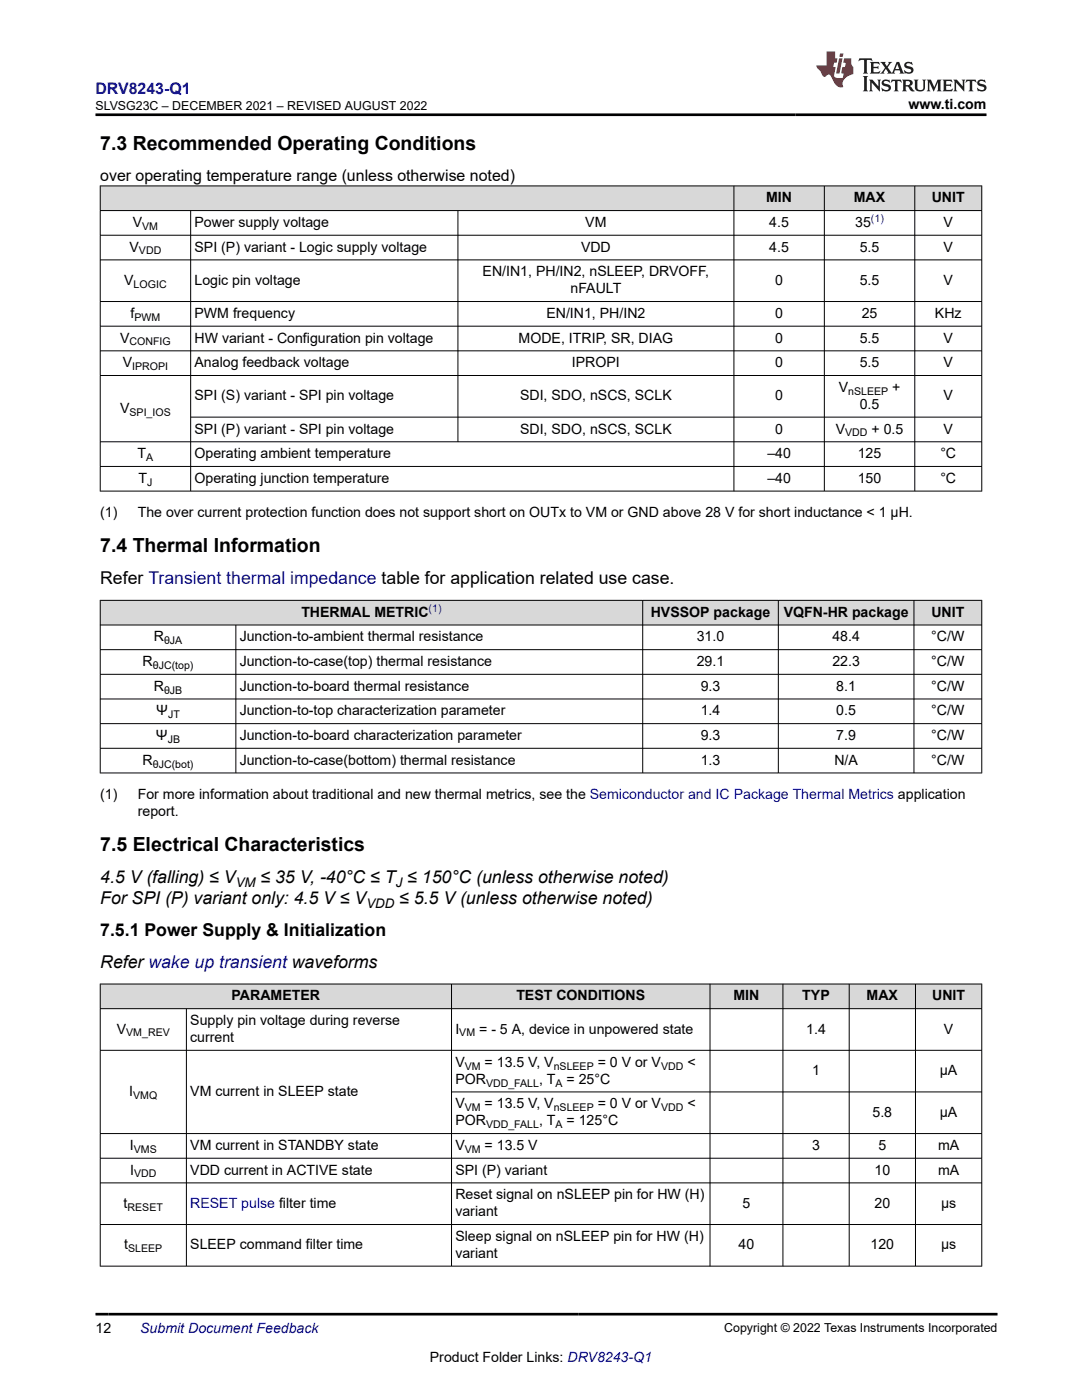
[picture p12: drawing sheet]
<svg xmlns="http://www.w3.org/2000/svg" width="216mm" height="279mm" viewBox="0 0 216 279" stroke-linecap="round" stroke-linejoin="round" font-family="sans-serif">
<defs><g id="words">
<g font-size="3.9">
<text x="20" y="29.9">7.3 Recommended Operating Conditions</text>
<text x="20" y="110.1">7.4 Thermal Information</text>
<text x="20" y="169.8">7.5 Electrical Characteristics</text>
</g>
<g font-size="3.5">
<text x="20" y="116.6">Refer Transient thermal impedance table for application related use case.</text>
<text x="20" y="176.2">4.5 V (falling) ≤ V</text>
<text x="52" y="176.2">≤ 35 V, -40°C ≤ T ≤ 150°C (unless otherwise noted)</text>
<text x="20" y="180.5">For SPI (P) variant only: 4.5 V ≤ V</text>
<text x="79.7" y="180.5">≤ 5.5 V (unless otherwise noted)</text>
<text x="20" y="186.8">7.5.1 Power Supply &amp; Initialization</text>
<text x="20" y="193.2">Refer wake up transient waveforms</text>
</g>
<text font-size="3.2" fill="#00f" x="19" y="18.7">DRV8243-Q1</text>
<text font-size="3.2" x="20" y="36.1">over operating temperature range (unless otherwise noted)</text>
<g font-size="2.8">
<text x="181.3" y="21.8">www.ti.com</text>
<text x="152.9" y="40.4">MIN</text>
<text x="170.4" y="40.4">MAX</text>
<text x="185.9" y="40.4">UNIT</text>
<text x="26.5" y="45.3">V</text>
<text x="38.8" y="45.3">Power supply voltage</text>
<text x="116.8" y="45.3">VM</text>
<text x="153.5" y="45.3">4.5</text>
<text x="170.6" y="45.3">35</text>
<text x="188.3" y="45.3">V</text>
<text x="25.8" y="50.2">V</text>
<text x="38.8" y="50.2">SPI (P) variant - Logic supply voltage</text>
<text x="115.9" y="50.2">VDD</text>
<text x="153.5" y="50.2">4.5</text>
<text x="171.6" y="50.2">5.5</text>
<text x="188.3" y="50.2">V</text>
<text x="24.8" y="56.8">V</text>
<text x="38.8" y="56.8">Logic pin voltage</text>
<text x="96.3" y="55.1">EN/IN1, PH/IN2, nSLEEP, DRVOFF,</text>
<text x="113.8" y="58.5">nFAULT</text>
<text x="154.7" y="56.8">0</text>
<text x="171.6" y="56.8">5.5</text>
<text x="188.3" y="56.8">V</text>
<text x="26" y="63.4">f</text>
<text x="38.8" y="63.4">PWM frequency</text>
<text x="109" y="63.4">EN/IN1, PH/IN2</text>
<text x="154.7" y="63.4">0</text>
<text x="171.9" y="63.4">25</text>
<text x="186.6" y="63.4">KHz</text>
<text x="24" y="68.4">V</text>
<text x="38.8" y="68.4">HW variant - Configuration pin voltage</text>
<text x="103.5" y="68.4">MODE, ITRIP, SR, DIAG</text>
<text x="154.7" y="68.4">0</text>
<text x="171.6" y="68.4">5.5</text>
<text x="188.3" y="68.4">V</text>
<text x="24.5" y="73.3">V</text>
<text x="38.8" y="73.3">Analog feedback voltage</text>
<text x="114.1" y="73.3">IPROPI</text>
<text x="154.7" y="73.3">0</text>
<text x="171.6" y="73.3">5.5</text>
<text x="188.3" y="73.3">V</text>
<text x="24" y="82.4">V</text>
<text x="38.8" y="79.9">SPI (S) variant - SPI pin voltage</text>
<text x="103.8" y="79.9">SDI, SDO, nSCS, SCLK</text>
<text x="154.7" y="79.9">0</text>
<text x="167.4" y="78.2">V</text>
<text x="171.6" y="81.6">0.5</text>
<text x="178" y="78.2">+</text>
<text x="188.3" y="79.9">V</text>
<text x="38.8" y="86.5">SPI (P) variant - SPI pin voltage</text>
<text x="103.8" y="86.5">SDI, SDO, nSCS, SCLK</text>
<text x="154.7" y="86.5">0</text>
<text x="166.8" y="86.5">V</text>
<text x="173.9" y="86.5">+ 0.5</text>
<text x="188.3" y="86.5">V</text>
<text x="27.5" y="91.4">T</text>
<text x="38.8" y="91.4">Operating ambient temperature</text>
<text x="153.1" y="91.4">–40</text>
<text x="171.2" y="91.4">125</text>
<text x="187.6" y="91.4">°C</text>
<text x="27.6" y="96.4">T</text>
<text x="38.8" y="96.4">Operating junction temperature</text>
<text x="153.1" y="96.4">–40</text>
<text x="171.2" y="96.4">150</text>
<text x="187.6" y="96.4">°C</text>
<text x="20" y="103.2">(1)</text>
<text x="27.5" y="103.2">The over current protection function does not support short on OUTx to VM or GND above 28 V for short inductance &lt; 1 μH.</text>
<text x="60.1" y="123.1">THERMAL METRIC</text>
<text x="129.9" y="123.1">HVSSOP package</text>
<text x="156.4" y="123.1">VQFN-HR package</text>
<text x="185.8" y="123.1">UNIT</text>
<text x="30.7" y="128">R</text>
<text x="47.8" y="128">Junction-to-ambient thermal resistance</text>
<text x="139" y="128">31.0</text>
<text x="166.1" y="128">48.4</text>
<text x="185.8" y="128">°C/W</text>
<text x="28.5" y="132.9">R</text>
<text x="30.7" y="137.8">R</text>
<text x="47.8" y="132.9">Junction-to-case(top) thermal resistance</text>
<text x="47.8" y="137.8">Junction-to-board thermal resistance</text>
<text x="139" y="132.9">29.1</text>
<text x="139.8" y="137.8">9.3</text>
<text x="166.1" y="132.9">22.3</text>
<text x="166.9" y="137.8">8.1</text>
<text x="185.8" y="132.9">°C/W</text>
<text x="185.8" y="137.8">°C/W</text>
<text x="31.2" y="142.8">Ψ</text>
<text x="47.8" y="142.8">Junction-to-top characterization parameter</text>
<text x="139.8" y="142.8">1.4</text>
<text x="166.9" y="142.8">0.5</text>
<text x="185.8" y="142.8">°C/W</text>
<text x="31.1" y="147.7">Ψ</text>
<text x="47.8" y="147.7">Junction-to-board characterization parameter</text>
<text x="139.8" y="147.7">9.3</text>
<text x="166.9" y="147.7">7.9</text>
<text x="185.8" y="147.7">°C/W</text>
<text x="28.5" y="152.6">R</text>
<text x="47.8" y="152.6">Junction-to-case(bottom) thermal resistance</text>
<text x="139.8" y="152.6">1.3</text>
<text x="166.5" y="152.6">N/A</text>
<text x="185.8" y="152.6">°C/W</text>
<text x="20" y="159.4">(1)</text>
<text x="27.5" y="159.4">For more information about traditional and new thermal metrics, see the Semiconductor and IC Package Thermal Metrics application</text>
<text x="27.5" y="162.8">report.</text>
<text x="46.2" y="199.7">PARAMETER</text>
<text x="103" y="199.7">TEST CONDITIONS</text>
<text x="146.4" y="199.7">MIN</text>
<text x="160.1" y="199.7">TYP</text>
<text x="172.9" y="199.7">MAX</text>
<text x="186" y="199.7">UNIT</text>
<text x="23.3" y="206.3">V</text>
<text x="38" y="204.6">Supply pin voltage during reverse</text>
<text x="38" y="208">current</text>
<text x="90.9" y="206.3">I</text>
<text x="95.6" y="206.3">= - 5 A, device in unpowered state</text>
<text x="160.9" y="206.3">1.4</text>
<text x="188.3" y="206.3">V</text>
<text x="90.9" y="212.9">V</text>
<text x="96.7" y="212.9">= 13.5 V, V</text>
<text x="119.3" y="212.9">= 0 V or V</text>
<text x="137.2" y="212.9">&lt;</text>
<text x="162.1" y="214.6">1</text>
<text x="187.5" y="214.6">µA</text>
<text x="25.8" y="218.7">I</text>
<text x="38" y="218.7">VM current in SLEEP state</text>
<text x="90.9" y="216.3">POR</text>
<text x="90.9" y="221.2">V</text>
<text x="96.7" y="221.2">= 13.5 V, V</text>
<text x="107.6" y="216.3">, T</text>
<text x="113.1" y="216.3">= 25°C</text>
<text x="119.3" y="221.2">= 0 V or V</text>
<text x="137.2" y="221.2">&lt;</text>
<text x="90.9" y="224.6">POR</text>
<text x="107.6" y="224.6">, T</text>
<text x="113.1" y="224.6">= 125°C</text>
<text x="174.1" y="222.9">5.8</text>
<text x="187.5" y="222.9">µA</text>
<text x="25.9" y="229.5">I</text>
<text x="38" y="229.5">VM current in STANDBY state</text>
<text x="90.9" y="229.5">V</text>
<text x="96.7" y="229.5">= 13.5 V</text>
<text x="162.1" y="229.5">3</text>
<text x="175.3" y="229.5">5</text>
<text x="187.2" y="229.5">mA</text>
<text x="26" y="234.4">I</text>
<text x="38" y="234.4">VDD current in ACTIVE state</text>
<text x="90.9" y="234.4">SPI (P) variant</text>
<text x="90.9" y="239.3">Reset signal on nSLEEP pin for HW (H)</text>
<text x="174.5" y="234.4">10</text>
<text x="187.2" y="234.4">mA</text>
<text x="24.7" y="241">t</text>
<text x="90.9" y="242.7">variant</text>
<text x="148.2" y="241">5</text>
<text x="174.5" y="241">20</text>
<text x="187.8" y="241">µs</text>
<text x="24.8" y="249.3">t</text>
<text x="38" y="249.3">SLEEP command filter time</text>
<text x="90.9" y="247.7">Sleep signal on nSLEEP pin for HW (H)</text>
<text x="90.9" y="251">variant</text>
<text x="147.4" y="249.3">40</text>
<text x="173.7" y="249.3">120</text>
<text x="187.8" y="249.3">µs</text>
<text x="19" y="266.1">12</text>
<text x="85.8" y="271.7">Product Folder Links: DRV8243-Q1</text>
</g>
<g font-size="2.8" fill="#00f">
<text x="38" y="241">RESET pulse filter time</text>
<text x="28" y="266.1">Submit Document Feedback</text>
</g>
<g font-size="2.6">
<text x="47" y="176.9">VM</text>
<text x="79" y="176.9">J</text>
<text x="73.1" y="181.2">VDD</text>
</g>
<g font-size="2.5">
<text x="19" y="21.9">SLVSG23C – DECEMBER 2021 – REVISED AUGUST 2022</text>
<text x="144.5" y="265.8">Copyright © 2022 Texas Instruments Incorporated</text>
</g>
<g font-size="2.1">
<text x="28.4" y="45.9">VM</text>
<text x="27.7" y="50.8">VDD</text>
<text x="26.7" y="57.4">LOGIC</text>
<text x="26.8" y="64">PWM</text>
<text x="25.8" y="68.9">CONFIG</text>
<text x="26.4" y="73.9">IPROPI</text>
<text x="25.8" y="82.9">SPI_IOS</text>
<text x="169.2" y="78.8">nSLEEP</text>
<text x="168.6" y="87.1">VDD</text>
<text x="29.2" y="92">A</text>
<text x="29.4" y="96.9">J</text>
<text x="32.7" y="128.6">θJA</text>
<text x="30.5" y="133.5">θJC(top)</text>
<text x="32.7" y="138.4">θJB</text>
<text x="33.5" y="143.3">JT</text>
<text x="33.5" y="148.3">JB</text>
<text x="30.5" y="153.2">θJC(bot)</text>
<text x="25.2" y="206.8">VM_REV</text>
<text x="91.6" y="206.8">VM</text>
<text x="92.7" y="213.4">VM</text>
<text x="110.5" y="213.4">nSLEEP</text>
<text x="131.9" y="213.4">VDD</text>
<text x="26.6" y="219.3">VMQ</text>
<text x="92.7" y="221.8">VM</text>
<text x="97" y="216.8">VDD_FALL</text>
<text x="110.5" y="221.8">nSLEEP</text>
<text x="110.9" y="216.8">A</text>
<text x="131.9" y="221.8">VDD</text>
<text x="97" y="225.1">VDD_FALL</text>
<text x="110.9" y="225.1">A</text>
<text x="26.7" y="230.1">VMS</text>
<text x="92.7" y="230.1">VM</text>
<text x="26.8" y="235">VDD</text>
<text x="25.5" y="241.6">RESET</text>
<text x="25.6" y="249.9">SLEEP</text>
</g>
<g font-size="2.1" fill="#00f">
<text x="173.8" y="44.4">(1)</text>
<text x="85.5" y="122.1">(1)</text>
</g>
</g></defs>
<g fill="#d8d8d8">
<path d="M20 37.1h175.9v4.9h-175.9z" fill-rule="evenodd"/>
<path d="M20.1 37.2h126.3v4.8h-126.3z" fill-rule="evenodd"/>
<path d="M146.5 37.2h17.9v4.8h-17.9z" fill-rule="evenodd"/>
<path d="M164.6 37.2h17.9v4.8h-17.9z" fill-rule="evenodd"/>
<path d="M182.6 37.2h13.2v4.8h-13.2z" fill-rule="evenodd"/>
</g>
<g fill="none" stroke="#000" stroke-width=".2">
<path d="M19.9 37.1h176.1M20 37v61.1M146.4 37v61.1M164.5 37v61.1M182.5 37v61.1M195.9 37v61.1M19.9 42h176.1M19.9 46.9h176.1M19.9 51.9h176.1M38 42v56.1M91.4 42v46.2M19.9 60.2h176.1"/>
<path d="M19.9 65.1h176.1M19.9 70h176.1M19.9 74.9h176.1M19.9 88.2h176.1M19.9 93.1h176.1M19.9 98h176.1M38 83.2h158"/>
</g>
<g fill="#d8d8d8">
<path d="M20 119.8h175.9v4.9h-175.9z" fill-rule="evenodd"/>
<path d="M20.1 119.9h108.1v4.8h-108.1z" fill-rule="evenodd"/>
<path d="M128.3 119.9h26.9v4.8h-26.9z" fill-rule="evenodd"/>
<path d="M155.4 119.9h26.9v4.8h-26.9z" fill-rule="evenodd"/>
<path d="M182.4 119.9h13.4v4.8h-13.4z" fill-rule="evenodd"/>
</g>
<g fill="none" stroke="#000" stroke-width=".2">
<path d="M19.9 119.8h176.1M20 119.8v34.5M128.2 119.8v34.5M155.3 119.8v34.5M182.4 119.8v34.5M195.9 119.8v34.5M19.9 124.7h176.1M19.9 129.7h176.1M19.9 134.6h176.1M19.9 139.5h176.1M47.1 124.7v29.6M19.9 144.4h176.1"/>
<path d="M19.9 149.3h176.1M19.9 154.3h176.1"/>
</g>
<g fill="#d8d8d8">
<path d="M20 196.4h175.9v4.9h-175.9z" fill-rule="evenodd"/>
<path d="M20.1 196.4h69.9v4.8h-69.9z" fill-rule="evenodd"/>
<path d="M90.2 196.4h51.4v4.8h-51.4z" fill-rule="evenodd"/>
<path d="M141.7 196.4h14.5v4.8h-14.5z" fill-rule="evenodd"/>
<path d="M156.3 196.4h13.1v4.8h-13.1z" fill-rule="evenodd"/>
<path d="M169.5 196.4h13.1v4.8h-13.1z" fill-rule="evenodd"/>
<path d="M182.7 196.4h13.1v4.8h-13.1z" fill-rule="evenodd"/>
</g>
<g fill="none" stroke="#000" stroke-width=".2">
<path d="M19.9 196.4h176.1M20 196.3v56.4M90.1 196.3v56.4M141.7 196.3v56.4M156.2 196.3v56.4M169.4 196.3v56.4M182.7 196.3v56.4M195.9 196.3v56.4M19.9 201.3h176.1M19.9 209.6h176.1M37.2 201.3v51.4M90.1 217.9h105.9"/>
<path d="M19.9 226.2h176.1M19.9 231.1h176.1M19.9 236.1h176.1M19.9 244.4h176.1M19.9 252.7h176.1"/>
</g>
<path d="M171.5 11.6l-.2 .6 .5-.2h.6v.1v2.2l-.2 .4h1l-.2-.4v-2.2v-.1h.5l.5 .2-.1-.6zM173.6 12.4l.2 .3v1.6l-.2 .4h1.9l.1-.6a1.08 1.08 0 0 1-1.3 .2v-.7h.6l.4 .2v-.7l-.4 .2h-.6v-.5l.2-.2a1 1 0 0 1 1 .3l-.1-.5zM175.7 12.4l.9 1.1-1 1.2h.9l-.2-.2 .5-.8 .4 .8-.2 .2h1.6l-.2-.2 .2-.5h.9l.1 .5-.1 .2h.9l-.2-.4-.8-1.9h-.5l-.9 2.1-.9-1.1 .9-1h-.8l.2 .2-.4 .6-.4-.6 .2-.2zM179 12.8l.4 1h-.7zM180.7 12.5a.65 .65 0 0 0-.2 .7 .65 .65 0 0 0 .6 .5l.6 .1 .1 .3a.79 .79 0 0 1-.7 .4 .79 .79 0 0 1-.7-.5l.1 .7 .2-.1a.93 .93 0 0 0 1.1 0 .93 .93 0 0 0 .4-.9 1.46 1.46 0 0 0-1.2-.6l-.1-.3a1.09 1.09 0 0 1 1.2 .2l-.2-.6-.1 .1-.5-.2zM172.2 15.2l.2 .4v2.2l-.2 .4h1l-.2-.4v-2.2l.2-.4zM173.4 15.9l.2 .4v1.5l-.2 .4h.8l-.3-.4 .1-1.3 1.6 1.8v-2l.2-.4h-.7l.1 .2 .1 1.1-1.2-1.3zM176.2 16a.65 .65 0 0 0-.2 .8 .65 .65 0 0 0 .6 .4l.6 .2 .1 .2a.79 .79 0 0 1-.7 .4 .79 .79 0 0 1-.7-.5l.1 .7 .2-.1a.93 .93 0 0 0 1.1 .1 .93 .93 0 0 0 .4-1 1.46 1.46 0 0 0-1.2-.5l-.1-.4a1.09 1.09 0 0 1 1.2 .2l-.1-.6-.2 .1-.5-.1zM177.9 15.9l-.1 .6a.63 .63 0 0 1 .8-.3v1.6l-.3 .4h1l-.2-.4v-1.6a.66 .66 0 0 1 .8 .3l-.1-.6zM180 15.9l.2 .4v1.5l-.2 .4h1l-.2-.2-.1-.7h.5l.1 .2a.79 .79 0 0 0 1.2 .6l-1-.9a.61 .61 0 0 0 .6-.6 .61 .61 0 0 0-.5-.7zM180.8 16.2h.1a.47 .47 0 0 1 .5 .1 .47 .47 0 0 1 .1 .5l-.1 .1-.7 .1zM182.3 15.9l.2 .2a2.27 2.27 0 0 0 .4 2 1.04 1.04 0 0 0 1.7-.7v-1.3l.2-.2h-.8l.2 .4v1.1a.6 .6 0 0 1-.6 .6 .6 .6 0 0 1-.6-.6v-1.1l.3-.4zM184.9 15.9l.2 .4v1.5l-.2 .4h.8l-.3-.4v-1.4l.9 1.9 .9-1.9v1.4l-.3 .4h1l-.2-.4v-1.5l.2-.4h-.8l-.7 1.5-.6-1.5zM188.1 15.9l.2 .4v1.5l-.2 .4h1.9l.1-.6a1.09 1.09 0 0 1-1.3 .2v-.7h.6l.4 .2v-.6l-.4 .2h-.6v-.6l.2-.1a1.01 1.01 0 0 1 1 .3l-.1-.6zM190.2 15.9l.3 .4v1.5l-.3 .4h.8l-.2-.4v-1.3l1.6 1.8v-2l.2-.4h-.7l.2 .2v1.1l-1.2-1.3zM192.8 15.9l-.1 .6a.63 .63 0 0 1 .8-.3v1.6l-.3 .4h1l-.2-.4v-1.6a.66 .66 0 0 1 .8 .3l-.1-.6zM195.2 16a.65 .65 0 0 0-.2 .8 .65 .65 0 0 0 .6 .4l.6 .2 .2 .2a.79 .79 0 0 1-.7 .4 .79 .79 0 0 1-.7-.5l.1 .7 .2-.1a.93 .93 0 0 0 1 .1 .93 .93 0 0 0 .5-1 1.46 1.46 0 0 0-1.3-.5v-.4a1.09 1.09 0 0 1 1.2 .2l-.2-.6-.2 .1-.5-.1z" fill="#231f20"/>
<path d="M164.9 10.3v2.7h-2l.1 .4 .8 1a.95 .95 0 0 0 1 .9 .59 .59 0 0 1 .5-.4 .59 .59 0 0 1 .5 .3l.4 .8a1.59 1.59 0 0 0 2.1 1.4 1.61 1.61 0 0 1 1-2.3l1-.3-.1-1.5a1.59 1.59 0 0 1-.3-1.7h-1.5l-.2 .9h.6l-.2 .9h-.5l-.2 .9v.3l.4 .1-.1 .9h-.7a.73 .73 0 0 1-1-.7l.3-1.5h-.5l.1-.9h.5l.2-.9h-.5v-1.3zM167.4 11.6l-.6 3.1h.7l.6-3.1zM167.6 10.7l-.1 .6h.7l.1-.6z" fill="#ed1c24"/>
<path d="M19 22.9h177.8M19 262.3h180" fill="none" stroke="#000" stroke-width=".53"/>
<use href="#words"/>
</svg>
